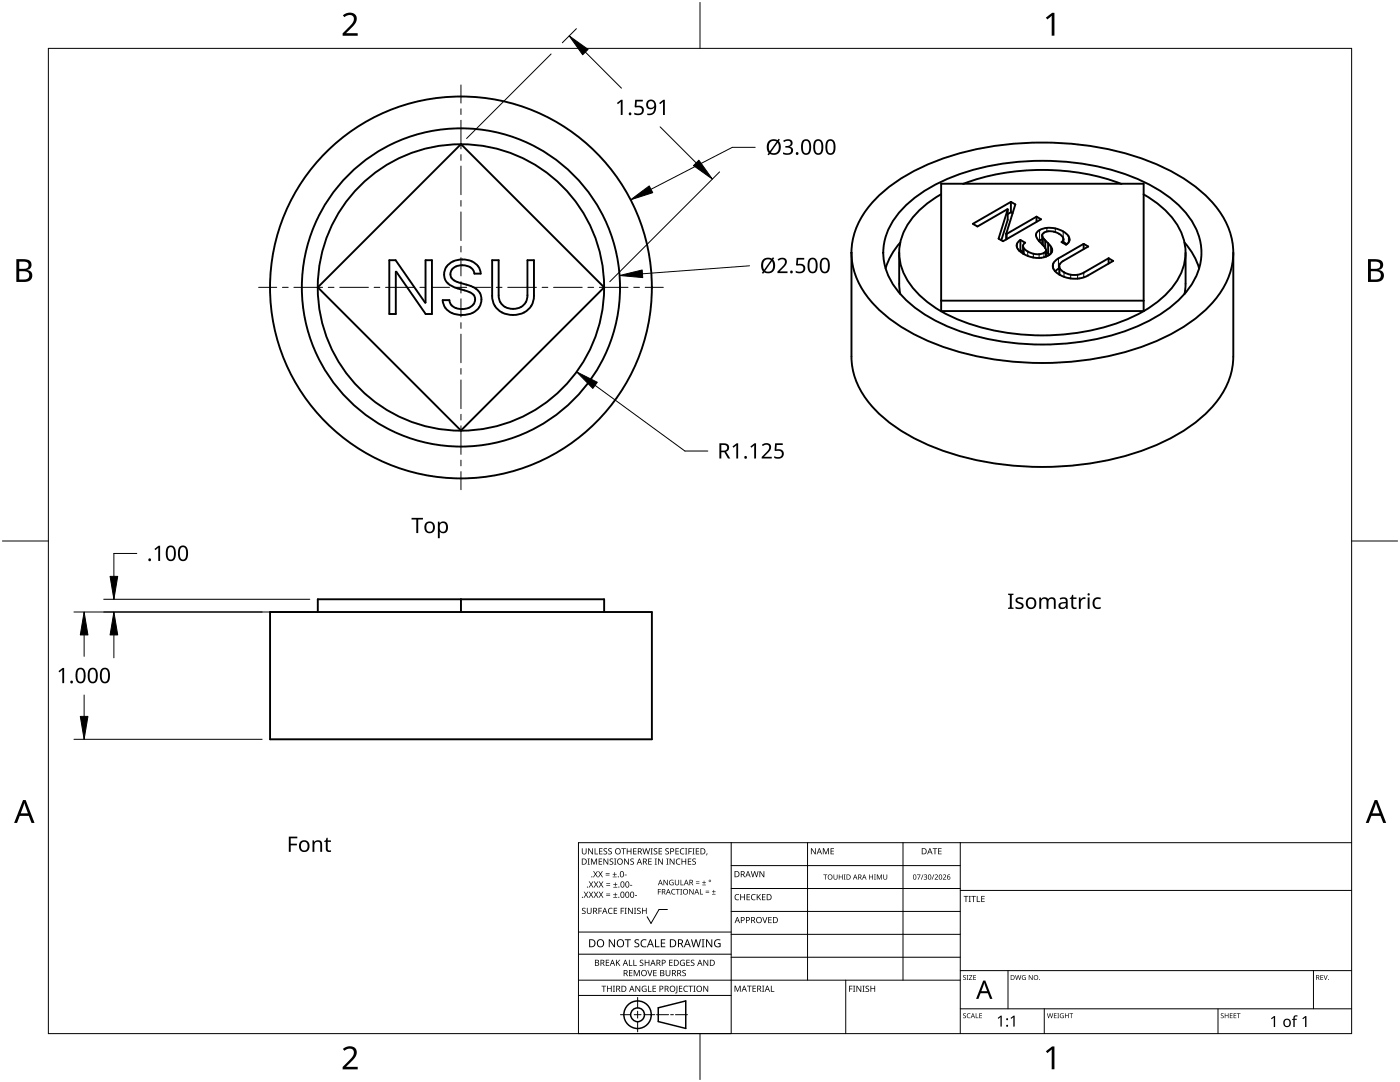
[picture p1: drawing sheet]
<svg xmlns="http://www.w3.org/2000/svg" width="279mm" height="216mm" viewBox="0 0 279 216" stroke-linecap="round" stroke-linejoin="round" font-family="sans-serif">
<g fill="none" stroke="#000" stroke-width=".38">
<path d="M92 28.8l28.6 28.5-28.6 28.6-28.6-28.6zM174.7 39.8a39.1 39.1 0 0 1 19.8-9.9 62.3 62.3 0 0 1 36.5 2.9 28.6 28.6 0 0 1 12.6 9.8 13.8 13.8 0 0 1-1 17.1 32.2 32.2 0 0 1-13.8 9.2 61.7 61.7 0 0 1-43.7-.9 28.7 28.7 0 0 1-12.7-9.8 13.8 13.8 0 0 1 1.1-17.1zM187.8 38.8a15.6 15.6 0 0 0-8.1 9.4 11.1 11.1 0 0 0 3.6 10.5 30.1 30.1 0 0 0 15.3 7.3 45.6 45.6 0 0 0 28.4-3.3 17.5 17.5 0 0 0 9.1-9.1 10.7 10.7 0 0 0-3.3-11.4 21.5 21.5 0 0 0-4.6-3.4M187.8 36.7h40.4v25.4h-40.4zM192.2 36.7a46.1 46.1 0 0 1 31.6 0M77.7 51.9h1.2l5.9 8.5h.1v-8.5h1.3v10.8h-1.3l-5.8-8.5h-.1v8.5h-1.3zM89.4 52.9a4.2 4.2 0 0 1 6.2 .6l.3 1.1h-1.2a2.46 2.46 0 0 0-3.4-1.5 1.63 1.63 0 0 0-1.4 1.6 1.63 1.63 0 0 0 1.4 1.6l2 .6a2.97 2.97 0 0 1 2.5 4.1 4.4 4.4 0 0 1-5.6 1.5 2.96 2.96 0 0 1-1.9-2.6h1.4a2.45 2.45 0 0 0 3.2 1.7 1.78 1.78 0 0 0 1.7-1 1.78 1.78 0 0 0-.3-2l-.8-.4-2.1-.6a2.98 2.98 0 0 1-2.7-3.3l.2-.8zM98.2 51.9h1.3v7a2.92 2.92 0 0 0 2.4 2.7 2.92 2.92 0 0 0 3.2-1.6l.2-1.1v-7h1.3v7.1a3.9 3.9 0 0 1-4.7 3.8 3.7 3.7 0 0 1-3.7-3.8zM169.9 50.4v20.8a16.2 16.2 0 0 0 6.2 11.9 43.1 43.1 0 0 0 20.9 9.1 60.2 60.2 0 0 0 36-4.4 25.5 25.5 0 0 0 11.5-10.3 13.6 13.6 0 0 0 1.6-6.3v-20.8M179.5 50.4v6.2l.2 2.1M179.7 48.4a13.9 13.9 0 0 0-3 5.2M181 40.8a36.2 36.2 0 0 1 19.4-8.2 50.1 50.1 0 0 1 28.3 3.9 20.4 20.4 0 0 1 10.2 9.5 11.6 11.6 0 0 1-2.7 12.8 29.8 29.8 0 0 1-13.6 7.9 51.8 51.8 0 0 1-33.3-1.5 23.3 23.3 0 0 1-11.4-9 11.6 11.6 0 0 1 1.9-14.2z"/>
<path d="M187.8 60h40.4M200.8 46.6v1.2M200.8 46.6l.1 .1M200.9 46.7v1M201.1 41.8l-1.8 5.8 .9 .5 7.6-4.3-.9-.6M201.1 41.8v2.1l-1.3 4M201.7 42.4l.4 .2M201.7 40.3v2.1M201.7 40.3l.9 .5-1.8 5.8M201.7 42.4l-.6 .3M201.7 40.3l-7.5 4.4 .9 .5 6-3.4M203.5 50.1l.7 .5"/>
<path d="M203.6 47.9l1 .5-.4 .7M203.6 47.9a1.26 1.26 0 0 0-.1 2.2M203.6 50l-.1 .1M203.6 47.9v2.1M203.6 50l.6 .3M204.2 50.6a5.5 5.5 0 0 0 4.6 .6M204.2 49.1a2.99 2.99 0 0 0 2.9 1.6 1.44 1.44 0 0 0 1.7-.8M204.2 49.1v1.5M206.9 43.2l-6 3.5M206.9 43.2v1.1M207.3 48.1l1.3 1.4M208 47.7l-.7 .4"/>
<path d="M208 47a1.81 1.81 0 0 1 2.5-.7 2.25 2.25 0 0 1 1.7 1.4M208 47l.2 .5 .4 .5M208 47v1.8M208.6 48v1.5M208.6 48l.6 .5M208.6 49.5l.2 .4M208.8 49.9v1.3M208.8 50.2l.4 .4M209.2 50.6l.2 .3M209.2 48.5a1.49 1.49 0 0 1 .6 2l-.4 .4M209.2 48.5v2.1M209.4 50.9l-.6 .3"/>
<path d="M211.4 53.1v1.7M211.4 53.5l-.8 .6M212.2 47.7v.8M212.2 47.7l-.3 .6 .9 .5a1.22 1.22 0 0 0 0-2.2 5 5 0 0 0-5.6-.5 1.19 1.19 0 0 0 .1 2M212.2 48.3l.7 .4M216.3 48.7l-5.1 2.9a1.62 1.62 0 0 0-1.1 1.5 1.62 1.62 0 0 0 1 1.5l.3 .2M216.3 48.7l.9 .5-5.2 3-.4 .4-.2 .5M216.3 48.7v1M221.2 51.5l-4.9 2.9a3.9 3.9 0 0 1-4.8-.8l-.1-.5M221.2 51.5l1 .6-5.1 2.9a5.9 5.9 0 0 1-5.7-.2M221.2 51.5v1.1M236.4 48.4a13.5 13.5 0 0 1 2.9 5.2"/>
<path d="M236.6 50.4v6.6l-.2 1.7M92 119.6v2.5M53.9 122.1h76.2v25.4h-76.2zM63.4 122.1v-2.5h57.2v2.5"/>
<circle cx="92" cy="57.3" r="38.1"/>
<circle cx="92" cy="57.3" r="31.8"/>
<circle cx="92" cy="57.4" r="28.6"/>
</g>
<g fill="none" stroke="#000" stroke-width=".2">
<path d="M202.9 48.7v.5M204.4 49.6v1.1M205.1 50.2v.9M206.2 50.6v.8M207.4 50.7v.8M207.5 45.9v2.1M208 47.2v1.6M208.3 47.6v1.5M208.3 50.5v.8M208.7 50v1.2M208.9 45.5v.7M209.6 49v1.7"/>
<path d="M209.9 49.7v.5M210.2 52.6v1M210.6 45.6v.7M211.2 51.6v2M211.5 53.6v1.2M212.2 46.2v1.3M212.3 54.3v.9M213.2 47.1v1.3M213.7 54.8v.8M215.1 54.8v.8M216.3 54.4v.9"/>
</g>
<path d="M9.7 9.7h260v196.5h-260z" fill="none" stroke="#000" stroke-width=".2"/>
<path d="M139.7 .5v9.2M.5 108h9.2M269.7 108h9.2M139.7 206.2v9.2" fill="none" stroke="#000" stroke-width=".2"/>
<g fill="#000">
<path d="M68.4 3.1a1.64 1.64 0 0 1 2.8 .4 2.52 2.52 0 0 1-1.2 2.2l-.9 .9h2.3v.5h-3v-.4l1.2-1.2a1.95 1.95 0 0 0 .9-2.2 1.23 1.23 0 0 0-1.8 .1zM208.7 3.5l1.3-.9h.4v4.5h-.5v-4l-.9 .8zM68.4 209.3a1.64 1.64 0 0 1 2.8 .4 2.52 2.52 0 0 1-1.2 2.2l-.9 1h2.3v.5h-3v-.5l1.2-1.2a1.95 1.95 0 0 0 .9-2.1 1.23 1.23 0 0 0-1.8 .1zM208.7 209.8l1.3-1h.4v4.6h-.5v-4l-.9 .7z"/>
<path d="M3.3 51.7h1.3a1.28 1.28 0 0 1 1.7 1.3 1.04 1.04 0 0 1-.9 .9 1.23 1.23 0 0 1 1 1.5 1.23 1.23 0 0 1-1.5 .9h-1.6zM3.8 54.1v1.7h1a.86 .86 0 0 0 1-.9 .86 .86 0 0 0-1.1-.8zM3.8 52.2v1.4h.9a.78 .78 0 0 0 1-.7 .78 .78 0 0 0-1.1-.7z"/>
<path d="M273 51.7h1.3a1.28 1.28 0 0 1 1.7 1.3 1.04 1.04 0 0 1-.8 .9 1.23 1.23 0 0 1 1 1.5 1.23 1.23 0 0 1-1.6 .9h-1.6zM273.6 54.1v1.7h.9a.86 .86 0 0 0 1.1-.9 .86 .86 0 0 0-1.1-.8zM273.6 52.2v1.4h.8a.78 .78 0 0 0 1-.7 .78 .78 0 0 0-1.1-.7z"/>
<path d="M4.6 159.6h.5l1.8 4.6h-.6l-.6-1.4h-1.8l-.5 1.4h-.6zM4.8 160.2l-.7 2.1h1.5z"/>
<path d="M274.3 159.6h.6l1.7 4.6h-.6l-.5-1.4h-1.8l-.6 1.4h-.5zM274.6 160.2l-.7 2.1h1.4z"/>
</g>
<g fill="none" stroke="#000" stroke-width=".2">
<path d="M145.9 168.1v38.1h-30.5v-38.1h154.3M145.9 172.7h45.7M145.9 177.3h45.7M161.2 168.1v27.5M180.2 168.1v27.5M191.6 168.1v38.1M191.6 177.7h78.1M115.4 198.6h30.5M115.4 195.6h76.2M115.4 190.4h30.5M115.4 186h30.5M127.3 199v2.1"/>
<path d="M133.2 181.5h-1.7l-1.6 2.8-.7-1.4M145.9 181.9h45.7M145.9 186.4h45.7M145.9 191h45.7M168.8 195.6v10.6M191.6 193.7h78.1M201.2 193.7v7.6M262.1 193.7v7.6M123.8 202.5h2.1M126.6 202.5h1.3M127.3 201.8v1.4M127.3 203.8v2.1"/>
<path d="M128.6 202.5h2.1M131 202.5h2.4M133.8 202.5h.6M134.8 202.5h2.4M191.6 201.3h78.1M208.4 201.3v4.9M243.1 201.3v4.9"/>
</g>
<g fill="#000">
<path d="M116.1 169.3h.2v.8a.32 .32 0 0 0 .3 .3 .32 .32 0 0 0 .3-.3v-.8h.2v.8a.47 .47 0 0 1-.5 .4 .47 .47 0 0 1-.5-.5zM116.5 177.9h.2l.3 .5 .3-.5h.1l-.4 .6 .4 .6h-.1l-.3-.5-.4 .5h-.1l.4-.6zM117.3 171.3h.4l-.1 .1v1l.1 .1h-.4l.1-.1v-1zM117.4 169.3h.2l.6 1v-1h.1v1.2h-.1l-.7-1v1h-.1zM117.5 177.9h.2l.3 .5 .3-.5h.1l-.4 .6 .4 .6h-.1l-.4-.5-.3 .5h-.1l.4-.6zM117.5 175.9h.2l.3 .5 .3-.5h.1l-.4 .6 .5 .6h-.2l-.3-.5-.4 .5h-.1l.4-.6zM117.9 171.3h.3l.3 1 .4-1h.3v1.2h-.2v-1l-.4 1h-.1l-.4-1v1h-.2zM118.7 169.3h.1v1h.6v.2h-.7zM118.4 173.8h.1l.3 .5 .3-.5h.2l-.4 .6 .4 .7h-.1l-.4-.6-.3 .6h-.1l.4-.7zM118.5 177.9h.2l.2 .5 .3-.5h.2l-.4 .6 .4 .6h-.1l-.4-.5-.3 .5h-.1l.4-.6zM118.5 175.9h.2l.3 .5 .3-.5h.1l-.4 .6 .4 .6h-.1l-.3-.5-.4 .5h-.1l.4-.6zM119.5 171.3h.7v.1h-.6v.4h.5v.2h-.5v.4h.6v.1h-.7z"/>
<path d="M119.6 169.3h.6v.1h-.5v.4h.5v.1h-.5v.4h.5v.2h-.6zM119.4 173.8h.1l.3 .5 .3-.5h.2l-.4 .6 .4 .7h-.1l-.4-.6-.3 .6h-.2l.5-.7zM119.5 177.9h.1l.3 .5 .3-.5h.2l-.4 .6 .4 .6h-.1l-.4-.5-.3 .5h-.1l.4-.6zM119.5 175.9h.2l.3 .5 .3-.5h.1l-.4 .6 .4 .6h-.1l-.4-.5-.3 .5h-.1l.4-.6zM120.9 174.6h.8v.1h-.8zM120.9 174.2h.8v.1h-.8zM121 178.7h.8v.1h-.8zM121 178.3h.8v.1h-.8zM121 176.6h.8v.1h-.8zM121 176.3h.8v.1h-.8zM120.5 169.4l.4-.1h.3l-.1 .1a.25 .25 0 0 0-.4-.1 .25 .25 0 0 0 0 .4l.4 .3 .1 .2-.3 .3-.5-.1v-.1h.2a.27 .27 0 0 0 .4-.1 .27 .27 0 0 0-.3-.3l-.2-.2zM120.4 171.3h.2l.7 1-.1-1h.2v1.2h-.2l-.6-1v1h-.2z"/>
<path d="M121.4 169.4l.5-.1h.2v.1a.25 .25 0 0 0-.4-.1 .25 .25 0 0 0 0 .4l.4 .3v.2l-.2 .3-.5-.1v-.1h.1a.27 .27 0 0 0 .5-.1 .27 .27 0 0 0-.4-.3l-.2-.2zM122.3 174.9h.8v.2h-.8zM122.4 179h.8v.1h-.8zM122.4 177h.8v.1h-.8zM121.7 171.4l.4-.1 .3 .1-.1 .1a.25 .25 0 0 0-.4-.1 .25 .25 0 0 0 0 .4 .42 .42 0 0 1 .5 .5 .42 .42 0 0 1-.7 .2l-.1-.2 .2 .1a.27 .27 0 0 0 .5-.2 .27 .27 0 0 0-.4-.3l-.2-.2zM122.6 174h.1v.4h.4v.1h-.4v.4h-.1v-.4h-.3v-.1h.3zM122.7 178.1h.1v.4h.4v.1h-.4v.3h-.1v-.3h-.3v-.1h.3zM122.7 176.1h.2v.3h.3v.2h-.3v.3h-.2v-.3h-.3v-.2h.3zM122.6 171.3h.4l-.1 .1v1l.1 .1h-.4l.1-.1v-1zM124 169.3h.9v.1h-.4v1.1h-.1v-1.1h-.4zM124.7 174.5h.4v.2h-.4zM124.6 171.3h.1l.7 1v-1h.1v1.2h-.2l-.6-1v1h-.1z"/>
<path d="M125.7 176.6h.5v.1h-.5zM125.1 169.3h.1v.5h.7v-.5h.1v1.2h-.1v-.6h-.7v.6h-.1zM125.8 171.4l.5-.1 .2 .1v.1a.25 .25 0 0 0-.4-.1 .25 .25 0 0 0 0 .4 .42 .42 0 0 1 .4 .5 .42 .42 0 0 1-.7 .2v-.2l.1 .1a.27 .27 0 0 0 .5-.2 .27 .27 0 0 0-.4-.3l-.2-.2zM126.7 178.6h.4v.2h-.4zM126.4 169.3h.6v.1h-.5v.4h.5v.1h-.5v.4h.5v.2h-.6zM128.2 169.3h.2l.2 1 .3-1h.2l.2 1 .3-1h.1l-.3 1.2h-.1l-.3-1.1-.3 1.1h-.2zM129.4 171.3h.7v.1h-.6v.4h.5v.2h-.5v.4h.6v.1h-.7zM129.8 169.3h.5l-.2 .1v1l.2 .1h-.5l.2-.1v-1zM130.7 171.3h.4l-.1 .1v1l.1 .1h-.4l.1-.1v-1zM130.5 169.4l.4-.1h.3l-.1 .1a.25 .25 0 0 0-.4-.1 .25 .25 0 0 0 0 .4l.4 .3 .1 .2-.2 .3-.6-.1v-.1h.2a.27 .27 0 0 0 .4-.1 .27 .27 0 0 0-.3-.3l-.2-.2zM131.3 177.4h.6v.1h-.5v.4h.5v.1h-.5v.5h-.1zM131.4 169.3h.7v.1h-.5v.4h.5v.1h-.5v.4h.5v.2h-.7z"/>
<path d="M131.3 171.3h.2l.7 1v-1h.1v1.2h-.2l-.6-1v1h-.2zM132.4 175.6h.2l.6 .9v-.9h.1v1h-.2l-.6-.9v.9h-.1zM133 171.3h.4l-.1 .1v1l.1 .1h-.4l.1-.1v-1zM132.8 169.4l.4-.1h.3l-.1 .1a.25 .25 0 0 0-.3-.1 .25 .25 0 0 0 0 .4l.4 .3v.2l-.2 .3-.5-.1v-.1h.1a.27 .27 0 0 0 .5-.1 .27 .27 0 0 0-.4-.3l-.2-.2zM133.7 175.7l.5-.2 .2 .1v.1a.45 .45 0 0 0-.7 .4 .45 .45 0 0 0 .6 .4v-.3h-.2v-.1h.3v.5a.6 .6 0 0 1-.8-.1 .6 .6 0 0 1 .1-.8zM134.1 177.5l.4-.1h.3l-.1 .2a.44 .44 0 0 0-.6 .4 .44 .44 0 0 0 .6 .3 .52 .52 0 0 1-.7 0 .52 .52 0 0 1 .1-.8zM133.6 171.3h.2l.7 1v-1h.1v1.2h-.2l-.6-1v1h-.2zM134.9 177.4h.8v.1h-.4v1h-.1v-1h-.3zM135 171.5l.5-.2 .3 .1-.1 .1a.49 .49 0 0 0-.7 .4 .49 .49 0 0 0 .7 .5 .52 .52 0 0 1-.6 0 .52 .52 0 0 1-.2-.6zM134.8 169.3h.7v.1h-.6v.4h.5v.1h-.5v.4h.6v.2h-.7zM134.7 175.6h.1v.7a.28 .28 0 0 0 .3 .2 .28 .28 0 0 0 .3-.2v-.7h.1v.7a.42 .42 0 0 1-.4 .4 .42 .42 0 0 1-.4-.4zM135.8 175.6h.2v.9h.4v.1h-.6z"/>
<path d="M135.8 177.4h.3l-.1 .1v.9l.1 .1h-.3l.1-.1v-.9zM135.8 169.4l.4-.1h.4l-.1 .1h-.2a.49 .49 0 0 0-.4 .6 .49 .49 0 0 0 .7 .3 .52 .52 0 0 1-.7 .1 .52 .52 0 0 1-.2-.6zM136 171.3h.2v.5h.6v-.5h.1v1.2h-.1v-.5h-.6v.5h-.2zM136.7 169.3h.5l-.2 .1v1l.2 .1h-.5l.2-.1v-1zM137.4 169.3h.7v.1h-.6v.4h.5v.2h-.5v.5h-.1zM137.3 171.3h.7v.1h-.6v.4h.5v.2h-.5v.4h.6v.1h-.7zM137.6 177.4h.1l.6 .9v-.9h.1v1.1h-.1l-.6-.9v.9h-.1zM138.2 169.3h.4l-.1 .1v1l.1 .1h-.4l.1-.1v-1zM138.9 176.2h.7v.1h-.7zM138.9 175.9h.7v.1h-.7zM138.2 171.4l.4-.1 .3 .1-.1 .1a.25 .25 0 0 0-.4-.1 .25 .25 0 0 0 0 .4 .42 .42 0 0 1 .5 .5 .42 .42 0 0 1-.7 .2l-.1-.2 .2 .1a.27 .27 0 0 0 .5-.2 .27 .27 0 0 0-.4-.3l-.2-.2zM138.9 169.3h.6v.1h-.5v.4h.5v.1h-.5v.4h.5v.2h-.6z"/>
<path d="M139.7 177.4h.1v1h.5v.1h-.6zM140.1 176.5h.8v.1h-.8zM140.5 175.7h.1v.3h.3v.2h-.3v.3h-.1v-.3h-.4v-.2h.4zM140.8 178h.7v.2h-.7zM140.8 177.7h.7v.1h-.7zM141 170.3h.2l-.3 .4zM142.1 178.4h.7v.1h-.7zM142.4 177.6h.1v.3h.3v.1h-.3v.3h-.1v-.3h-.3v-.1h.3zM146.8 178.6l.4-.2 .3 .1v.1a.49 .49 0 0 0-.7 .4 .49 .49 0 0 0 .7 .5 .52 .52 0 0 1-.7 0 .52 .52 0 0 1-.2-.6zM147.7 178.4h.2v.5h.6v-.5h.2v1.2h-.2v-.5h-.6v.5h-.2zM149 178.4h.7v.1h-.5v.4h.4v.2h-.4v.4h.5v.1h-.7zM150 178.6l.5-.2 .3 .1-.1 .1a.49 .49 0 0 0-.7 .4 .49 .49 0 0 0 .8 .5 .52 .52 0 0 1-.7 0 .52 .52 0 0 1-.2-.6z"/>
<path d="M149.8 173.8h.2l.3 1.1 .2-1.1h.2l.3 1.1 .2-1.1h.2l-.3 1.2h-.2l-.3-1-.3 1h-.1zM151 178.4h.2v.6l.5-.6h.2l-.5 .5 .5 .7h-.2l-.4-.6-.1 .6h-.2zM151.6 173.8h.1l.7 1v-1h.1v1.2h-.1l-.7-1v1h-.1zM152.1 178.4h.7v.1h-.6v.4h.5v.2h-.5v.4h.6v.1h-.7zM161.8 169.3h.2l.7 1v-1h.1v1.2h-.2l-.6-1v1h-.2zM164.2 169.3h.2l.4 .9 .4-.9h.2v1.2h-.1v-1.1l-.4 1.1h-.1l-.4-1.1v1.1h-.2zM164.3 174.5h.8v.1h-.3v.9h-.2v-.9h-.3zM165.8 169.3h.6v.1h-.5v.4h.5v.1h-.5v.4h.5v.2h-.6zM166.4 174.5h.1v.7a.26 .26 0 0 0 .2 .2 .26 .26 0 0 0 .3-.2v-.7h.1v.7a.39 .39 0 0 1-.4 .3 .39 .39 0 0 1-.3-.3zM167.4 174.5h.1v.4h.6v-.4h.1v1h-.1v-.5h-.6v.5h-.1zM168.4 174.5h.4l-.2 .1v.8l.2 .1h-.4l.1-.1v-.8zM173.4 174.5h.2v.4h.5v-.4h.1v1h-.1v-.5h-.5v.5h-.2z"/>
<path d="M174.4 174.5h.4l-.1 .1v.8l.1 .1h-.4l.1-.1v-.8zM175 174.5h.2l.3 .8 .3-.8h.2v1h-.1v-.9l-.5 .9-.3-.9v.9h-.1zM176.3 174.5h.1v.7a.26 .26 0 0 0 .3 .2 .26 .26 0 0 0 .2-.2v-.7h.2v.7a.39 .39 0 0 1-.4 .3 .39 .39 0 0 1-.4-.3zM183 174.5h.7l-.4 1h-.2l.5-.9h-.6zM184.2 174.5h.1l-.4 1h-.1zM184.4 174.6h.5l.1 .2-.2 .2a.32 .32 0 0 1 .2 .4 .32 .32 0 0 1-.5 .1l-.1-.1a.26 .26 0 0 0 .4 .1 .26 .26 0 0 0 0-.4l-.3-.2a.23 .23 0 0 0 .3 0 .23 .23 0 0 0-.1-.4 .23 .23 0 0 0-.3 .2zM186.3 174.5h.2l-.4 1h-.2zM186.1 169.3h.9v.1h-.3v1.1h-.2v-1.1h-.4zM186.5 174.6a.37 .37 0 0 1 .6 0 .37 .37 0 0 1-.2 .6l-.2 .2h.5v.1h-.7l.3-.4a.27 .27 0 0 0 .3-.3 .27 .27 0 0 0-.4-.2zM187.2 169.3h.7v.1h-.5v.4h.5v.1h-.5v.4h.5v.2h-.7zM188.2 174.6a.37 .37 0 0 1 .6 0 .37 .37 0 0 1-.3 .6l-.2 .2h.5v.1h-.6l.2-.4a.27 .27 0 0 0 .3-.3 .27 .27 0 0 0-.4-.2zM192.3 178.8h.9v.1h-.3v1.1h-.2v-1.1h-.4z"/>
<path d="M193.3 178.8h.5l-.2 .1v1l.2 .1h-.5l.2-.1v-1zM193.8 178.8h1v.1h-.4v1.1h-.2v-1.1h-.4zM194.9 178.8h.2v1.1h.5v.1h-.7zM195.8 178.8h.7v.1h-.5v.4h.5v.1h-.5v.5h.5v.1h-.7zM116.2 181.3l.4-.2 .3 .1-.1 .1a.25 .25 0 0 0-.4-.1 .25 .25 0 0 0 0 .4l.4 .2 .1 .3-.3 .3-.5-.1v-.1h.2a.27 .27 0 0 0 .4-.1 .27 .27 0 0 0-.3-.3l-.2-.2zM117.1 181.1h.2v.8a.32 .32 0 0 0 .3 .3 .32 .32 0 0 0 .3-.3v-.8h.2v.8a.47 .47 0 0 1-.5 .5 .47 .47 0 0 1-.5-.5zM119.4 181.1h.7v.2h-.5v.4h.5v.1h-.5v.6h-.2zM120 196.7h1v.1h-.4v1.1h-.2v-1.1h-.4zM120.9 191.5h.7v.1h-.5v.4h.4v.2h-.4v.4h.5v.1h-.7zM121.5 181.3l.4-.2 .4 .1-.1 .1a.49 .49 0 0 0-.7 .5 .49 .49 0 0 0 .7 .4 .52 .52 0 0 1-.6 .1 .52 .52 0 0 1-.3-.6zM121.1 196.7h.2v.5h.6v-.5h.2v1.2h-.2v-.6h-.6v.6h-.2zM121.5 187.4h.2l.9 1.3v-1.3h.1v1.6h-.2l-.8-1.3v1.3h-.2z"/>
<path d="M122.3 196.7h.4l-.1 .1v1l.1 .1h-.4l.2-.1v-1zM122.5 181.1h.7v.2h-.6v.4h.5v.1h-.5v.4h.6v.2h-.7zM122.9 191.5h.2v.6l.5-.6h.2l-.5 .5 .5 .7h-.2l-.4-.6-.1 .6h-.2zM123.9 181.1h.6v.2h-.5v.4h.5v.1h-.5v.6h-.1zM124.7 181.1h.4l-.2 .2v.9l.2 .2h-.4l.1-.2v-.9zM124.7 187.4h1.2v.2h-.5v1.4h-.2v-1.4h-.5zM125.5 191.5h.2v1.1h.5v.1h-.7zM125.5 193.6h.7v.1h-.5v.4h.5v.1h-.5v.4h.5v.2h-.7zM125.3 181.1h.2l.7 1.1-.1-1.1h.2v1.3h-.2l-.6-1v1h-.2zM126.4 191.5h.2v1.1h.5v.1h-.7zM126.5 181.1h.5l-.2 .2v.9l.2 .2h-.5l.2-.2v-.9zM126.5 193.6h.2l.4 1 .4-1h.2v1.2h-.2v-1.1l-.4 1.1h-.1l-.4-1.1v1.1h-.1z"/>
<path d="M126.7 187.6l.3-.2 .6 .1-.2 .1a.33 .33 0 0 0-.6 .2 .33 .33 0 0 0 .4 .4 .47 .47 0 0 1 .4 .6 .47 .47 0 0 1-.7 .2h-.3v-.2h.2a.35 .35 0 0 0 .6-.2 .35 .35 0 0 0-.5-.4l-.3-.2zM126.8 196.7h.2l.6 1v-1h.2v1.2h-.2l-.7-1 .1 1h-.2zM127.2 181.3l.4-.2 .3 .1-.1 .1a.25 .25 0 0 0-.4-.1 .25 .25 0 0 0 0 .4l.4 .2 .1 .3-.3 .3-.5-.1v-.1h.2a.27 .27 0 0 0 .4-.1 .27 .27 0 0 0-.3-.3l-.2-.2zM127.7 191.6l.5-.1 .2 .1v.1a.25 .25 0 0 0-.4-.1 .25 .25 0 0 0 0 .4l.4 .2v.3l-.2 .2h-.5v-.2l.1 .1a.27 .27 0 0 0 .5-.2 .27 .27 0 0 0-.4-.3l-.2-.2zM128 187.6l.6-.2 .4 .1v.2a.64 .64 0 0 0-1 .5 .64 .64 0 0 0 1 .6v.2a.83 .83 0 0 1-1.1-.3 .83 .83 0 0 1 .1-1.1zM128.2 196.8l.6-.1 .2 .1v.1a.5 .5 0 0 0-.8 .4 .5 .5 0 0 0 .7 .5v-.4h-.3v-.1h.4v.6a.66 .66 0 0 1-.8-.2 .66 .66 0 0 1 0-.9zM128.1 181.1h.2v.6h.6v-.6h.2v1.3h-.2v-.6h-.6v.6h-.2zM129.2 193.6h.1l.4 1 .3-1h.2l-.4 1.2h-.2zM129.3 196.7h.2v1.1h.5v.1h-.7zM128.7 191.5h.1v.5h.6v-.5h.2v1.2h-.2v-.5h-.6v.5h-.1zM130.7 187.4h.2v1.4h.7v.2h-.9zM130.2 196.7h.7v.1h-.5v.4h.5v.1h-.5v.5h.5v.1h-.7z"/>
<path d="M130.4 193.6h.6v.1h-.5v.4h.5v.1h-.5v.4h.5v.2h-.6zM131.9 187.4h.9v.2h-.7v.5h.6v.2h-.6v.5h.7v.2h-.9zM132.8 193.6h.2v.7a.32 .32 0 0 0 .3 .4 .32 .32 0 0 0 .3-.4v-.7h.2v.7a.47 .47 0 0 1-.5 .5 .47 .47 0 0 1-.5-.5zM133.5 191.5h.7v.1h-.5v.4h.5v.2h-.5v.4h.5v.1h-.7zM135 196.7h.2v1.3l-.1 .2h-.3l-.1-.1 .3-.2zM135.5 196.7h.7v.1h-.5v.4h.4v.1h-.4v.5h.5v.1h-.7zM135.8 191.7l.5-.2 .4 .1-.1 .1a.5 .5 0 0 0-.8 .4 .5 .5 0 0 0 .7 .5v-.4h-.2v-.1h.4v.6a.66 .66 0 0 1-.9-.1 .66 .66 0 0 1 0-.9zM136.2 193.7l.4-.2 .3 .1-.1 .1a.25 .25 0 0 0-.4-.1 .25 .25 0 0 0 0 .4 .42 .42 0 0 1 .5 .6 .42 .42 0 0 1-.7 .2l-.1-.2h.2a.27 .27 0 0 0 .5-.1 .27 .27 0 0 0-.4-.3l-.2-.2zM136.5 196.8l.5-.1 .3 .1-.1 .1a.49 .49 0 0 0-.7 .4 .49 .49 0 0 0 .8 .4 .52 .52 0 0 1-.7 .1 .52 .52 0 0 1-.2-.6zM137 191.5h.7v.1h-.6v.4h.5v.2h-.5v.4h.6v.1h-.7zM137.4 196.7h.9v.1h-.4v1.1h-.1v-1.1h-.4zM137.9 191.6l.4-.1 .3 .1-.1 .1a.25 .25 0 0 0-.4-.1 .25 .25 0 0 0 0 .4l.4 .2 .1 .3-.2 .2h-.6v-.2l.2 .1a.27 .27 0 0 0 .5-.2 .27 .27 0 0 0-.4-.3l-.2-.2z"/>
<path d="M138.4 196.7h.4l-.1 .1v1l.1 .1h-.4l.1-.1v-1zM137.9 187.4h.2l.3 1.4 .4-1.4h.2l.4 1.4 .3-1.4h.2l-.4 1.6h-.2l-.4-1.3-.4 1.3h-.2zM140 187.4h.6l-.2 .2v1.3l.2 .1h-.6l.2-.1v-1.3zM140.4 196.7h.1l.7 1v-1h.1v1.2h-.1l-.7-1v1h-.1zM140.4 191.5h.2l.6 1v-1h.1v1.2h-.1l-.7-1v1h-.1zM140.9 187.4h.2l.9 1.3v-1.3h.2v1.6h-.3l-.8-1.3v1.3h-.2zM142.7 187.6l.7-.2 .4 .1-.1 .2a.65 .65 0 0 0-1 .5 .65 .65 0 0 0 .9 .6v-.4h-.3v-.2h.5v.7a.86 .86 0 0 1-1.1-.1 .86 .86 0 0 1 0-1.2zM146.6 196.7h.2l.4 1 .4-1h.2v1.2h-.1v-1.1l-.4 1.1h-.2l-.4-1.1v1.1h-.1zM149.1 196.7h.9v.1h-.4v1.1h-.1v-1.1h-.4zM150.2 196.7h.7v.1h-.6v.4h.5v.1h-.5v.5h.6v.1h-.7zM152.1 183h.2l.3 1 .4-1h.2l-.5 1.2h-.1zM152.1 196.7h.4l-.1 .1v1l.1 .1h-.4l.1-.1v-1z"/>
<path d="M153.8 196.7h.2v1.1h.5v.1h-.7zM153.3 183h.7v.1h-.5v.4h.5v.1h-.5v.5h.5v.1h-.7zM169.5 196.7h.6v.1h-.5v.5h.5v.1h-.5v.5h-.1zM170.2 196.7h.5l-.2 .1v1l.2 .1h-.5l.2-.1v-1zM170.9 196.7h.2l.6 1v-1h.2v1.2h-.2l-.6-1v1h-.2zM172.1 196.7h.5l-.2 .1v1l.2 .1h-.5l.2-.1v-1zM172.8 196.8l.4-.1h.2v.2a.25 .25 0 0 0-.4-.1 .25 .25 0 0 0 0 .4l.4 .2 .1 .3-.3 .2h-.5v-.2l.2 .1a.27 .27 0 0 0 .4-.2 .27 .27 0 0 0-.3-.3l-.3-.2zM173.7 196.7h.2v.5h.6v-.5h.2v1.2h-.2v-.6h-.6v.6h-.2zM192.2 194.7l.4-.1h.2l-.1 .1a.24 .24 0 0 0-.3 0 .24 .24 0 0 0-.1 .3 .24 .24 0 0 0 .4 .1l.1 .1-.1 .3h-.4l-.1-.1a.24 .24 0 0 0 .3 .1 .24 .24 0 0 0 .1-.3l-.4-.3zM192.9 194.6h.4l-.1 .1v.7l.1 .1h-.4l.1-.1v-.7zM193.4 194.6h.6l-.5 .8h.6v.1h-.7l.5-.8h-.5zM194.2 194.6h.6v.1h-.4v.3h.4v.1h-.4v.3h.4v.1h-.6z"/>
<path d="M202.6 194.6h.1l.2 .8 .2-.8h.2l.2 .8 .2-.8h.1l-.2 .9h-.2l-.2-.8-.2 .8h-.2zM204.1 194.7l.3-.1h.3l-.1 .1a.4 .4 0 0 0-.6 .4 .4 .4 0 0 0 .6 .3v-.3l-.2-.1h.3v.5a.53 .53 0 0 1-.7-.1 .53 .53 0 0 1 .1-.7zM205.3 194.6h.2l.5 .8v-.8h.1v.9h-.2l-.5-.8v.8h-.1zM263.5 194.6h.6v.1h-.5v.3h.4v.1h-.4v.3h.5v.1h-.6zM264.1 194.6h.2l.2 .8 .3-.8h.2l-.4 .9h-.1zM192.2 202.3l.4-.1h.2l-.1 .1a.24 .24 0 0 0-.3 0 .24 .24 0 0 0-.1 .3 .24 .24 0 0 0 .4 .1l.1 .2-.1 .2-.4 .1-.1-.2a.24 .24 0 0 0 .3 .1 .24 .24 0 0 0 .1-.3l-.4-.2zM193.1 202.3l.6-.1-.3 .1a.4 .4 0 0 0-.3 .5 .4 .4 0 0 0 .5 .2 .46 .46 0 0 1-.6 0 .46 .46 0 0 1 .1-.7zM194.7 202.2h.1v.8h.5v.2h-.6zM195.4 202.2h.6v.1h-.4v.3h.4v.1h-.4v.4h.4v.1h-.6zM199.1 203.1l.6-.4h.2v2.1h-.2v-1.9l-.5 .4zM201.7 203.1l.6-.4h.2v2.1h-.3v-1.9l-.4 .4zM209 202.2h.1l.2 .8 .2-.8h.1l.3 .8 .2-.8h.1l-.3 1h-.1l-.2-.9-.3 .9h-.1z"/>
<path d="M210.3 202.2h.6v.1h-.4v.3h.3v.1h-.3v.4h.4v.1h-.6zM211 202.2h.4l-.2 .1v.8l.2 .1h-.4l.1-.1v-.8zM211.6 202.3l.7-.1-.1 .1a.4 .4 0 0 0-.6 .4 .4 .4 0 0 0 .6 .3v-.2l-.2-.2h.3v.5a.53 .53 0 0 1-.7-.1 .53 .53 0 0 1 0-.7zM212.5 202.2h.2v.4h.5v-.4h.1v1h-.1v-.5h-.5v.5h-.2zM213.4 202.2h.8v.1h-.3v.9h-.2v-.9h-.3zM243.7 202.3l.3-.1h.2v.1a.24 .24 0 0 0-.3 0 .24 .24 0 0 0-.1 .3 .24 .24 0 0 0 .3 .1l.1 .2-.1 .2-.4 .1-.1-.2a.24 .24 0 0 0 .4 .1 .24 .24 0 0 0 0-.3l-.3-.2zM244.4 202.2h.2v.4h.5v-.4h.1v1h-.1v-.5h-.5v.5h-.2zM245.4 202.2h.6v.1h-.4v.3h.4v.1h-.4v.4h.4v.1h-.6zM246.2 202.2h.5v.1h-.4v.3h.4v.1h-.4v.4h.4v.1h-.5zM246.8 202.2h.8v.1h-.3v.9h-.2v-.9h-.3zM253.7 203.2l.6-.5h.2v2.2h-.3v-1.9l-.4 .4zM258.2 202.7l.3-.1h.5l-.1 .3-.4-.1-.1 .2v.3h.4v.2h-.4v1.4h-.3v-1.4h-.3l.3-.2z"/>
<path d="M259.9 203.2l.6-.5h.2v2.2h-.2v-1.9l-.5 .4z"/>
<path d="M116.1 171.3h.4a.61 .61 0 0 1 .6 .6 .61 .61 0 0 1-.6 .6h-.4zM116.3 171.4v1h.1a.48 .48 0 0 0 .5-.5 .48 .48 0 0 0-.4-.5z"/>
<path d="M122.7 169.9a.61 .61 0 0 1 1.2 0 .61 .61 0 0 1-1.2 0zM123 169.5a.47 .47 0 0 0-.1 .7 .47 .47 0 0 0 .8 0v-.1a.45 .45 0 0 0-.1-.6 .45 .45 0 0 0-.6 0z"/>
<path d="M123.1 171.9a.61 .61 0 0 1 1.2 0 .61 .61 0 0 1-1.2 0zM123.5 171.5l-.2 .4a.45 .45 0 0 0 .7 .4 .45 .45 0 0 0 0-.8l-.2-.1z"/>
<path d="M123.9 173.9a.51 .51 0 0 1 .6 .1 .51 .51 0 0 1 0 .7 .44 .44 0 0 1-.6 .3 .44 .44 0 0 1-.2-.6zM123.9 174v.1a.48 .48 0 0 0 .3 .8 .53 .53 0 0 0 .2-.5 .53 .53 0 0 0-.4-.4z"/>
<path d="M124 178a.44 .44 0 0 1 .5 0 .44 .44 0 0 1 .1 .5 .46 .46 0 0 1-.4 .7 .46 .46 0 0 1-.4-.7zM124.1 178.1l-.1 .2a.45 .45 0 0 0 .3 .7 .53 .53 0 0 0 .2-.5 .53 .53 0 0 0-.4-.4z"/>
<path d="M124 176a.44 .44 0 0 1 .5 0 .44 .44 0 0 1 .1 .5 .46 .46 0 0 1-.4 .6 .46 .46 0 0 1-.4-.7zM124.1 176.1l-.1 .4a.31 .31 0 0 0 .2 .5 .31 .31 0 0 0 .3-.5l-.1-.4z"/>
<path d="M124.9 178a.5 .5 0 0 1 .7 .1 .5 .5 0 0 1 0 .6 .44 .44 0 0 1-.6 .4 .44 .44 0 0 1-.2-.6zM125 178.1a.48 .48 0 0 0-.1 .6 .48 .48 0 0 0 .4 .3l.1-.8-.2-.2z"/>
<path d="M124.9 176a.44 .44 0 0 1 .6 0 .44 .44 0 0 1 .1 .5 .46 .46 0 0 1-.5 .6 .46 .46 0 0 1-.3-.7zM125 176.1l-.1 .4a.31 .31 0 0 0 .3 .5 .31 .31 0 0 0 .2-.5v-.4z"/>
<path d="M125.9 178a.5 .5 0 0 1 .6 .1 .5 .5 0 0 1 0 .6 .44 .44 0 0 1-.5 .4 .44 .44 0 0 1-.2-.6zM126 178.1l-.1 .1a.48 .48 0 0 0 .4 .8 .53 .53 0 0 0 .2-.5 .53 .53 0 0 0-.5-.4z"/>
<path d="M127.3 169.3h.3a.35 .35 0 0 1 .5 .2 .35 .35 0 0 1-.3 .4l.4 .6h-.2l-.3-.5h-.3v.5h-.1zM127.4 169.4v.4h.2a.23 .23 0 0 0 .3-.2 .23 .23 0 0 0-.3-.2z"/>
<path d="M127.5 171.3h.2l.4 1.2h-.1l-.2-.4h-.4l-.2 .4h-.1zM127.6 171.5l-.2 .5h.4z"/>
<path d="M128.3 171.3h.3a.35 .35 0 0 1 .5 .2 .35 .35 0 0 1-.3 .5l.4 .5h-.2l-.3-.5h-.2v.5h-.2zM128.5 171.4v.5h.1a.23 .23 0 0 0 .3-.2 .23 .23 0 0 0-.3-.3z"/>
<path d="M131.7 175.5h.1l.5 1.1h-.2l-.1-.3h-.4l-.2 .3h-.1zM131.8 175.7l-.2 .5h.4z"/>
<path d="M132.1 177.4h.3a.31 .31 0 0 1 .4 .2 .31 .31 0 0 1-.2 .4l.3 .5h-.2l-.3-.5h-.2v.5h-.1zM132.2 177.5v.4h.2a.21 .21 0 0 0 .2-.2 .21 .21 0 0 0-.2-.2z"/>
<path d="M133.3 177.4h.1l.5 1.1h-.2l-.1-.4h-.4l-.2 .4h-.1zM133.4 177.5l-.2 .5h.4z"/>
<path d="M133.8 169.3h.6l.1 .2-.1 .4-.5 .1v.5h-.1zM133.9 169.4v.5a.29 .29 0 0 0 .5-.3 .29 .29 0 0 0-.5-.2z"/>
<path d="M136.9 175.5h.1l.4 1.1h-.1l-.1-.3h-.5l-.1 .3h-.1zM137 175.7l-.2 .5h.3z"/>
<path d="M136.2 177.9a.55 .55 0 0 1 1.1 0 .55 .55 0 0 1-1.1 0zM136.4 177.9a.45 .45 0 0 0 .9 0 .45 .45 0 0 0-.9 0z"/>
<path d="M137.6 175.6h.3a.31 .31 0 0 1 .4 .2 .31 .31 0 0 1-.2 .4l.3 .4h-.2l-.2-.4h-.3v.4h-.1zM137.7 175.7v.4h.2a.21 .21 0 0 0 .3-.2 .21 .21 0 0 0-.3-.2z"/>
<path d="M139 177.4h.1l.4 1.1h-.1l-.1-.4h-.5l-.1 .4h-.1zM139.1 177.5l-.2 .5h.3z"/>
<path d="M139.8 169.3h.4a.54 .54 0 0 1 .6 .6 .56 .56 0 0 1-.7 .6h-.3zM140 169.4v.9h.1a.48 .48 0 0 0 .5-.4 .48 .48 0 0 0-.4-.5z"/>
<path d="M141.4 175.8a.25 .25 0 0 1 .5 0 .25 .25 0 0 1-.5 0zM141.5 175.8a.15 .15 0 0 0 .3 0 .15 .15 0 0 0-.3 0z"/>
<path d="M146.6 173.8h.4a.61 .61 0 0 1 .6 .6 .61 .61 0 0 1-.7 .6h-.3zM146.8 174v.9h.1a.43 .43 0 0 0 .5-.5 .41 .41 0 0 0-.4-.4z"/>
<path d="M147.8 173.8h.4a.35 .35 0 0 1 .4 .3 .35 .35 0 0 1-.2 .4l.3 .5h-.2l-.3-.5h-.2v.5h-.2zM148 174v.4h.2a.23 .23 0 0 0 .3-.2 .23 .23 0 0 0-.3-.2z"/>
<path d="M149.2 173.8h.1l.5 1.2h-.1l-.2-.3h-.5l-.1 .3h-.2zM149.3 174l-.2 .5h.4z"/>
<path d="M153 178.4h.4a.55 .55 0 0 1 .6 .6 .56 .56 0 0 1-.6 .6h-.4zM153.2 178.5v1h.1a.48 .48 0 0 0 .5-.5 .48 .48 0 0 0-.4-.5z"/>
<path d="M163.4 169.2h.2l.5 1.3h-.2l-.2-.4h-.4l-.2 .4h-.1zM163.5 169.4l-.2 .6h.4z"/>
<path d="M165.1 175a.51 .51 0 0 1 1 0 .51 .51 0 0 1-1 0zM165.3 175a.4 .4 0 0 0 .8 0 .4 .4 0 0 0-.8 0z"/>
<path d="M168.9 174.5h.4a.51 .51 0 0 1 .5 .5 .51 .51 0 0 1-.6 .5h-.3zM169.1 174.6v.8h.3l.2-.3v-.3z"/>
<path d="M170.6 174.5h.1l.4 1h-.1l-.1-.3h-.4l-.1 .3h-.2zM170.7 174.6l-.2 .5h.3z"/>
<path d="M171.3 174.5h.3a.29 .29 0 0 1 .3 .2 .29 .29 0 0 1-.2 .4l.3 .4h-.1l-.3-.4h-.2v.4h-.1zM171.4 174.6v.4h.2a.2 .2 0 0 0 .2-.2 .2 .2 0 0 0-.3-.2z"/>
<path d="M172.4 174.5h.1l.4 1h-.1l-.1-.3h-.4l-.1 .3h-.2zM172.5 174.6l-.2 .5h.3z"/>
<path d="M182.3 174.6h.4l.2 .5a.38 .38 0 0 1-.5 .4 .38 .38 0 0 1-.2-.6zM182.4 174.6l-.1 .2a.38 .38 0 0 0 .3 .6 .41 .41 0 0 0 .2-.5 .41 .41 0 0 0-.4-.3z"/>
<path d="M184 169.3h.3a.61 .61 0 0 1 .6 .6 .61 .61 0 0 1-.6 .6h-.3zM184.1 169.4v.9h.2a.43 .43 0 0 0 .5-.4 .41 .41 0 0 0-.5-.5z"/>
<path d="M185.3 174.6h.4l.2 .5a.38 .38 0 0 1-.5 .4 .38 .38 0 0 1-.2-.6zM185.4 174.6l-.1 .2a.38 .38 0 0 0 .3 .6 .41 .41 0 0 0 .2-.5 .41 .41 0 0 0-.4-.3z"/>
<path d="M185.5 169.2h.1l.5 1.3h-.1l-.2-.4h-.5l-.1 .4h-.2zM185.6 169.4l-.2 .6h.4z"/>
<path d="M187.5 174.6l.1-.1a.51 .51 0 0 1 .4 .5 .51 .51 0 0 1-.5 .5l-.1-.4zM187.6 174.6l-.1 .2a.38 .38 0 0 0 .3 .6 .41 .41 0 0 0 .1-.5 .41 .41 0 0 0-.3-.3z"/>
<path d="M189.1 174.6l.5-.1-.4 .2-.1 .3a.33 .33 0 0 1 .5 .1 .33 .33 0 0 1-.2 .5 .33 .33 0 0 1-.4-.4zM189.1 175.2a.25 .25 0 0 0 .5 0 .25 .25 0 0 0-.5 0z"/>
<path d="M118.4 181.1h.3a.35 .35 0 0 1 .4 .3 .35 .35 0 0 1-.2 .4l.3 .6h-.1l-.3-.5h-.3v.5h-.1zM118.5 181.3v.4h.2a.23 .23 0 0 0 .3-.2 .23 .23 0 0 0-.3-.2z"/>
<path d="M118.7 191.5h.4a.31 .31 0 0 1 .4 .2 .31 .31 0 0 1-.2 .4 .33 .33 0 0 1 .3 .4 .33 .33 0 0 1-.4 .2h-.5zM118.9 192.2v.4h.2a.23 .23 0 0 0 .3-.2 .23 .23 0 0 0-.3-.2zM118.9 191.6v.4h.2a.21 .21 0 0 0 .3-.2 .21 .21 0 0 0-.3-.2z"/>
<path d="M117.6 187.4h.5a.71 .71 0 0 1 .7 .8 .73 .73 0 0 1-.8 .8h-.4zM117.8 187.6v1.2h.2a.56 .56 0 0 0 .6-.6 .54 .54 0 0 0-.6-.6z"/>
<path d="M119.8 191.5h.4a.35 .35 0 0 1 .4 .3 .35 .35 0 0 1-.2 .4l.3 .5h-.2l-.3-.5h-.2v.5h-.2zM120 191.6v.5h.2a.23 .23 0 0 0 .3-.2 .23 .23 0 0 0-.3-.3z"/>
<path d="M119.3 187.6a.74 .74 0 0 1 .9-.1 .74 .74 0 0 1 .4 .7 .77 .77 0 0 1-1.1 .8 .77 .77 0 0 1-.3-1.3zM119.5 187.7l-.2 .5a.56 .56 0 0 0 .7 .6 .56 .56 0 0 0 .3-.9 .51 .51 0 0 0-.8-.2z"/>
<path d="M120.6 181.1h.2l.4 1.3h-.1l-.2-.4h-.4l-.2 .4h-.1zM120.7 181.3l-.2 .6h.4z"/>
<path d="M122.2 191.5h.1l.5 1.2h-.2l-.1-.3h-.5l-.2 .3h-.1zM122.2 191.7l-.2 .5h.4z"/>
<path d="M123 196.7h.3a.35 .35 0 0 1 .4 .2 .35 .35 0 0 1-.2 .5l.3 .5h-.1l-.3-.5h-.3v.5h-.1zM123.1 196.8v.5h.2a.23 .23 0 0 0 .3-.3 .23 .23 0 0 0-.3-.2z"/>
<path d="M123.3 187.6a.74 .74 0 0 1 .8-.1 .74 .74 0 0 1 .5 .7 .77 .77 0 0 1-1.1 .8 .77 .77 0 0 1-.3-1.3zM123.5 187.7l-.2 .5a.56 .56 0 0 0 .7 .6 .56 .56 0 0 0 .3-.9 .51 .51 0 0 0-.8-.2z"/>
<path d="M124.5 193.6h.3a.35 .35 0 0 1 .4 .2 .35 .35 0 0 1-.2 .4l.3 .6h-.1l-.3-.5h-.3v.5h-.1zM124.6 193.7v.4h.2a.23 .23 0 0 0 .3-.2 .23 .23 0 0 0-.3-.2z"/>
<path d="M124 196.7h.4a.54 .54 0 0 1 .6 .6 .56 .56 0 0 1-.6 .6h-.4zM124.2 196.8v1h.2a.48 .48 0 0 0 .5-.5 .48 .48 0 0 0-.5-.5z"/>
<path d="M124.7 191.5h.2l.4 1.2h-.1l-.2-.3h-.4l-.2 .3h-.1zM124.8 191.7l-.2 .5h.4z"/>
<path d="M126 196.7h.2l.4 1.2h-.1l-.2-.4h-.4l-.2 .4h-.1zM126.1 196.8l-.2 .6h.4z"/>
<path d="M127.9 194.2a.61 .61 0 0 1 1.2 0 .61 .61 0 0 1-1.2 0zM128.2 193.8l-.1 .4a.45 .45 0 0 0 .7 .4 .45 .45 0 0 0 0-.8l-.2-.1z"/>
<path d="M129.7 187.4h.2l.6 1.6h-.2l-.2-.5h-.6l-.2 .5h-.2zM129.8 187.6l-.2 .7h.5z"/>
<path d="M130.2 191.5h.2l.5 1.2h-.2l-.2-.3h-.4l-.2 .3h-.1zM130.3 191.7l-.2 .5h.4z"/>
<path d="M131 191.5h.4a.35 .35 0 0 1 .4 .3 .35 .35 0 0 1-.2 .4l.3 .5h-.2l-.3-.5h-.2v.5h-.2zM131.2 191.6v.5h.2a.23 .23 0 0 0 .2-.2 .23 .23 0 0 0-.3-.3z"/>
<path d="M131.8 193.6h.3a.31 .31 0 0 1 .4 .1 .31 .31 0 0 1-.2 .4 .33 .33 0 0 1 .3 .4 .33 .33 0 0 1-.4 .3h-.4zM131.9 194.2v.4h.3a.23 .23 0 0 0 .2-.2 .23 .23 0 0 0-.3-.2zM131.9 193.7v.4h.2a.21 .21 0 0 0 .3-.2 .21 .21 0 0 0-.3-.2z"/>
<path d="M131.6 196.7h.5l.3 .3-.1 .3-.5 .1v.5h-.2zM131.8 196.8v.5a.29 .29 0 0 0 .4-.2 .29 .29 0 0 0-.4-.3z"/>
<path d="M132.6 196.7h.4a.35 .35 0 0 1 .4 .2 .35 .35 0 0 1-.2 .5l.3 .5h-.2l-.3-.5h-.2v.5h-.2zM132.8 196.8v.5h.2a.23 .23 0 0 0 .3-.3 .23 .23 0 0 0-.3-.2z"/>
<path d="M132.1 191.5h.5l.2 .3-.1 .4-.5 .1v.4h-.1zM132.2 191.6v.5a.29 .29 0 0 0 .5-.2 .29 .29 0 0 0-.5-.3z"/>
<path d="M134.1 193.6h.3a.35 .35 0 0 1 .5 .2 .35 .35 0 0 1-.3 .4l.4 .6h-.2l-.3-.5h-.2v.5h-.2zM134.3 193.7v.4h.1a.23 .23 0 0 0 .3-.2 .23 .23 0 0 0-.3-.2z"/>
<path d="M133.5 197.3a.65 .65 0 0 1 1.3 0 .65 .65 0 0 1-1.3 0zM133.9 196.9a.47 .47 0 0 0-.1 .7 .47 .47 0 0 0 .7 0l.1-.1a.45 .45 0 0 0-.1-.6 .45 .45 0 0 0-.6 0z"/>
<path d="M133.7 187.4h.5a.71 .71 0 0 1 .8 .8 .73 .73 0 0 1-.9 .8h-.4zM133.9 187.6v1.2h.2a.56 .56 0 0 0 .6-.6 .54 .54 0 0 0-.6-.6z"/>
<path d="M135.2 193.6h.3a.35 .35 0 0 1 .4 .2 .35 .35 0 0 1-.2 .4l.3 .6h-.1l-.3-.5h-.3v.5h-.1zM135.3 193.7v.4h.2a.23 .23 0 0 0 .3-.2 .23 .23 0 0 0-.3-.2z"/>
<path d="M134.5 191.5h.4a.54 .54 0 0 1 .6 .6 .56 .56 0 0 1-.7 .6h-.3zM134.6 191.6v1h.2a.48 .48 0 0 0 .5-.5 .48 .48 0 0 0-.5-.5z"/>
<path d="M135.3 187.4h.4a.45 .45 0 0 1 .6 .3 .45 .45 0 0 1-.3 .6l.4 .7h-.2l-.4-.6h-.3v.6h-.2zM135.5 187.6v.6h.2a.3 .3 0 0 0 .4-.3 .3 .3 0 0 0-.4-.3z"/>
<path d="M137.1 187.4h.2l.6 1.6h-.2l-.2-.5h-.6l-.2 .5h-.2zM137.2 187.6l-.3 .7h.5z"/>
<path d="M139.6 191.5h.1l.5 1.2h-.1l-.2-.3h-.5l-.1 .3h-.2zM139.7 191.7l-.2 .5h.4z"/>
<path d="M138.9 197.3a.61 .61 0 0 1 1.2 0 .61 .61 0 0 1-1.2 0zM139.3 196.9a.47 .47 0 0 0-.1 .7 .47 .47 0 0 0 .7 0v-.1a.45 .45 0 0 0-.1-.6 .45 .45 0 0 0-.5 0z"/>
<path d="M141.7 191.5h.3a.54 .54 0 0 1 .6 .6 .56 .56 0 0 1-.6 .6h-.3zM141.8 191.6v1h.2a.48 .48 0 0 0 .5-.5 .48 .48 0 0 0-.5-.5z"/>
<path d="M147.1 183h.1l.5 1.2h-.2l-.1-.4h-.5l-.1 .4h-.2zM147.1 183.1l-.1 .6h.3z"/>
<path d="M147.9 183h.6l.1 .3-.1 .3-.5 .1v.5h-.1zM148 183.1v.5a.29 .29 0 0 0 .5-.2 .29 .29 0 0 0-.5-.3z"/>
<path d="M148.5 196.7h.1l.5 1.2h-.2l-.1-.4h-.5l-.2 .4h-.1zM148.5 196.8l-.2 .6h.4z"/>
<path d="M148.9 183h.5l.3 .3-.2 .3-.5 .1v.5h-.1zM149 183.1v.5a.29 .29 0 0 0 .5-.2 .29 .29 0 0 0-.5-.3z"/>
<path d="M149.9 183h.3a.35 .35 0 0 1 .5 .2 .35 .35 0 0 1-.3 .5l.4 .5h-.2l-.3-.5h-.2v.5h-.2zM150.1 183.1v.5h.1a.23 .23 0 0 0 .3-.3 .23 .23 0 0 0-.3-.2z"/>
<path d="M151.1 196.7h.4a.35 .35 0 0 1 .4 .2 .35 .35 0 0 1-.2 .5l.3 .5h-.2l-.3-.5h-.2v.5h-.2zM151.3 196.8v.5h.2a.23 .23 0 0 0 .2-.3 .23 .23 0 0 0-.2-.2z"/>
<path d="M150.8 183.6a.61 .61 0 0 1 1.2 0 .61 .61 0 0 1-1.2 0zM151.2 183.2a.47 .47 0 0 0-.1 .7 .47 .47 0 0 0 .7 0v-.1a.45 .45 0 0 0 0-.6 .45 .45 0 0 0-.6 0z"/>
<path d="M153.1 196.7h.1l.5 1.2h-.2l-.1-.4h-.5l-.2 .4h-.1zM153.1 196.8l-.2 .6h.4z"/>
<path d="M154.3 183h.3a.55 .55 0 0 1 .6 .6 .56 .56 0 0 1-.6 .6h-.3zM154.4 183.1v1h.2a.48 .48 0 0 0 .5-.5 .48 .48 0 0 0-.5-.5z"/>
<path d="M196.2 195.7h.4l1.5 3.6h-.5l-.5-1.1h-1.4l-.4 1.1h-.5zM196.4 196.1l-.5 1.7h1.1z"/>
<path d="M201.7 194.6h.3a.49 .49 0 0 1 .5 .5 .49 .49 0 0 1-.5 .4h-.3zM201.8 194.7v.7h.4l.1-.2v-.3z"/>
<path d="M206.2 195.1a.5 .5 0 0 1 1 0 .5 .5 0 0 1-1 0zM206.4 195a.4 .4 0 0 0 .8 0 .4 .4 0 0 0-.8 0z"/>
<path d="M262.7 194.6h.2a.28 .28 0 0 1 .4 .1 .28 .28 0 0 1-.2 .4l.3 .4h-.2l-.2-.4h-.2v.4h-.1zM262.8 194.7v.3h.1a.19 .19 0 0 0 .3-.2 .19 .19 0 0 0-.3-.1z"/>
<path d="M194.1 202.2l.5 1-.3-.3h-.3l-.3 .3zM194.2 202.3l-.2 .4h.3z"/>
<path d="M256.3 203.5a.77 .77 0 0 1 .9-.2 .77 .77 0 0 1 .4 .8 .81 .81 0 0 1-1.1 .8 .81 .81 0 0 1-.3-1.3zM256.6 203.6l-.2 .5a.52 .52 0 0 0 .6 .6 .52 .52 0 0 0 .3-.7 .48 .48 0 0 0-.2-.5 .48 .48 0 0 0-.5 .1z"/>
<circle cx="116.2" cy="179.1" r=".11"/>
<circle cx="117.2" cy="177" r=".11"/>
<circle cx="118.1" cy="175" r=".11"/>
<circle cx="123.4" cy="175" r=".11"/>
<circle cx="123.5" cy="179.1" r=".11"/>
<circle cx="123.5" cy="177" r=".11"/>
<circle cx="207.5" cy="195.5" r=".09"/>
<circle cx="265.1" cy="195.5" r=".09"/>
<circle cx="201" cy="204.7" r=".2"/>
<circle cx="201" cy="203.4" r=".2"/>
</g>
<g fill="none" stroke="#000" stroke-width=".3">
<path d="M131.4 201.1l5.5-1.4v5.5l-5.5-1.4z"/>
<circle cx="127.2" cy="202.5" r="2.73"/>
<circle cx="127.2" cy="202.5" r="1.37"/>
</g>
<g fill="none" stroke="#000" stroke-width=".2">
<path d="M92 16.9v3.7M92 21.7v1.2M92 24v5.7M92 30.9v1.1M92 33.1v5.8M51.6 57.3h3.6M56.4 57.3h1.1M58.7 57.3h5.7M65.5 57.3h1.2M67.8 57.3h5.7M74.7 57.3h1.1M76.9 57.3h5.8"/>
<path d="M83.8 57.3h1.1M86.1 57.3h3.6M92 59.6v3.6M92 40v1.1M92 42.3v5.7M92 49.1v1.2M92 51.4v3.6M92 56.2v2.3M93.1 57.3h-2.2M97.9 57.3h-3.6M100.2 57.3h-1.2M107 57.3h-5.7"/>
<path d="M109.3 57.3h-1.1M116.2 57.3h-5.7M118.5 57.3h-1.2M125.3 57.3h-5.7M127.6 57.3h-1.1M132.4 57.3h-3.6M92 64.4v1.1M92 66.7v5.7M92 73.5v1.2M92 75.8v5.7M92 82.7v1.1M92 85v5.7"/>
<path d="M92 91.8v1.2M92 94.1v3.6"/>
</g>
<g fill="none" stroke="#000" stroke-width=".2">
<path d="M110 10.8l-16.9 16.8M115 5.7l-2.8 2.8M116.8 10.4l7.2 7.2M131.7 25.3l7.2 7.2M143.6 34.3l-21.9 21.9M150.7 29.4h-4.6l-16.2 8.4M149.6 53l-21.4 1.6M118.8 76.9l17.9 13.1h4.6M20.7 119.6h41.1M27.3 110.4h-4.6v9.2M14.8 122.1h47M16.8 138.7v4.2"/>
<path d="M16.8 126.7v4.3M22.7 126.7v4.6M14.8 147.5h37.5"/>
</g>
<path d="M113.6 7.2l3.8 2.7-1.1 1zM125.9 39.9l3.7-2.8 .7 1.3zM139.5 32l2.7 3.7-3.8-2.7zM123.7 55l4.5-1.1 .1 1.5zM115.1 74.2l4.1 2.1-.9 1.2zM22 115h1.5l-.8 4.6zM16.8 122.1l.7 4.6h-1.5zM22.7 122.1l.8 4.6h-1.5zM16 142.9h1.5l-.7 4.6z" fill="#000" stroke="#000" stroke-width=".2"/>
<g fill="#000">
<path d="M123.1 20.5l.8-.6h.4v3h-.4v-2.6l-.6 .5zM126.8 19.9h1.5v.3h-1.2l-.1 .9a1.02 1.02 0 0 1 1.5 .9 1.02 1.02 0 0 1-1.4 1l-.5-.2v-.3a.88 .88 0 0 0 1 .2 .88 .88 0 0 0 .5-.8 .85 .85 0 0 0-1.3-.4l-.1-.2zM131.6 20.5l.8-.6h.3v3h-.4v-2.6l-.6 .5zM156.3 28.1a1.06 1.06 0 0 1 1.1-.4 1.06 1.06 0 0 1 .8 1l-.2 .3-.4 .3a.82 .82 0 0 1 .7 .9 .82 .82 0 0 1-.9 .7l-1.1-.2v-.3a1.08 1.08 0 0 0 1.6-.3 .62 .62 0 0 0-.9-.6h-.3v-.4a.7 .7 0 0 0 .8 0 .7 .7 0 0 0 .3-.7 .89 .89 0 0 0-1.3 0zM155.2 51.8a1.01 1.01 0 0 1 1.2-.4 1.01 1.01 0 0 1 .6 1l-.3 .6-1.1 1.2h1.6v.3h-2v-.3l1-1.1a.72 .72 0 0 0 .5-.7 .72 .72 0 0 0-.5-.7l-.8 .3zM159 51.5h1.5v.3h-1.2l-.1 .9a1.02 1.02 0 0 1 1.5 .8 1.02 1.02 0 0 1-1.4 1l-.5-.1v-.4a.88 .88 0 0 0 1 .2 .88 .88 0 0 0 .5-.8 .85 .85 0 0 0-1.2-.4l-.2-.1zM146.2 89.1l.8-.6h.3v3h-.4l.1-2.7-.6 .5zM149.8 89.1l.8-.6h.3v3h-.4v-2.7l-.6 .5zM152 88.8a1.01 1.01 0 0 1 1.2-.4 1.01 1.01 0 0 1 .7 1l-.3 .6-1.1 1.2h1.5v.3h-2v-.3l1.1-1.1a.72 .72 0 0 0 .4-.7 .72 .72 0 0 0-.4-.7l-.9 .3zM154.7 88.5h1.5v.3h-1.2l-.1 .9a1.02 1.02 0 0 1 1.5 .8 1.02 1.02 0 0 1-1.3 1l-.6-.1v-.4a.88 .88 0 0 0 1 .2 .88 .88 0 0 0 .5-.8 .85 .85 0 0 0-1.2-.4l-.2-.1zM30.8 109.5l.8-.6h.4v3h-.4v-2.6l-.6 .5zM82.1 103.3h2.3v.4h-.9v2.7h-.4v-2.7h-1z"/>
<path d="M215.3 119.2h.3l.1 .4 .4-.4h.5v.3h-.4a.73 .73 0 0 0-.5 .8v1.2h-.4zM11.7 133.9l.8-.6h.3v3h-.4l.1-2.6-.6 .5zM201.2 118.5h1.1v.2l-.4 .1v2.4l.4 .1v.2h-1.1v-.2l.3-.1v-2.4l-.3-.1zM202.8 119.4a1.34 1.34 0 0 1 1.4-.1l-.1 .3-.5-.1a.37 .37 0 0 0-.6 .1 .37 .37 0 0 0 .4 .5l.2 .1a.69 .69 0 0 1 .7 .8 .69 .69 0 0 1-.9 .5l-.7-.1v-.3l.7 .1 .5-.1v-.4l-.5-.2a.68 .68 0 0 1-.6-1.1zM207.4 119.2h.3l.1 .3a.86 .86 0 0 1 1.4 .1 .81 .81 0 0 1 .9-.4 .81 .81 0 0 1 .6 .8v1.5h-.4v-1.5a.56 .56 0 0 0-.6-.5 .56 .56 0 0 0-.5 .7v1.3h-.3v-1.5a.57 .57 0 0 0-.7-.5 .57 .57 0 0 0-.4 .8v1.2h-.4zM214 118.7h.2v.5h.6v.3h-.6v1.3l.2 .4h.5v.3a.69 .69 0 0 1-1.1-.7v-1.3h-.3v-.2l.3-.1zM218.3 119.5l.5-.3h.5l.4 .1-.1 .3a.83 .83 0 0 0-1.2 .7 .83 .83 0 0 0 1.1 .8h.2v.3l-.6 .1a1.22 1.22 0 0 1-1-.7 1.22 1.22 0 0 1 .2-1.3zM57.6 166.9h1.7v.4h-1.3v1h1.3v.4h-1.3v1.3h-.4zM62.4 167.7h.3v.3a.87 .87 0 0 1 1-.3 .87 .87 0 0 1 .6 .8v1.5h-.4v-1.5a.61 .61 0 0 0-.7-.5 .61 .61 0 0 0-.5 .8v1.2h-.3zM65.2 167.2h.2v.5h.7v.3h-.7v1.3l.2 .4h.5v.2a.69 .69 0 0 1-1.1-.6v-1.3h-.3v-.2l.3-.1z"/>
<path d="M129.2 20.1a1.11 1.11 0 0 1 1.4 0 1.11 1.11 0 0 1 .4 1.3 1.38 1.38 0 0 1-1.8 1.5v-.3a1.01 1.01 0 0 0 1-.1 1.01 1.01 0 0 0 .4-1 .94 .94 0 0 1-1.4 0 .94 .94 0 0 1 0-1.4zM129.3 20.8a.66 .66 0 0 0 1.3 0 .66 .66 0 0 0-1.3 0z"/>
<path d="M153.4 28.2l.9-.4 .9 .2 .2-.3 .2 .2-.2 .3a1.58 1.58 0 0 1 .3 1.9 1.58 1.58 0 0 1-1.9 .7l-.2-.1-.2 .3-.2-.2 .2-.3a2.01 2.01 0 0 1 0-2.3zM155.2 28.5l-1.4 1.9a1.02 1.02 0 0 0 1.2 0 1.02 1.02 0 0 0 .4-1.1zM153.8 28.4a1.74 1.74 0 0 0-.2 1.8l1.4-1.9-.7-.2z"/>
<path d="M160.2 28a1.05 1.05 0 0 1 1.3 0 1.05 1.05 0 0 1 .4 1.2 1.3 1.3 0 0 1-1 1.7 1.22 1.22 0 0 1-1-1.6l.1-.8zM160.5 28.3a2.23 2.23 0 0 0 .1 2.2 .68 .68 0 0 0 .7-.1 .68 .68 0 0 0 .2-.8 1.17 1.17 0 0 0-.6-1.5z"/>
<path d="M162.7 28a1.05 1.05 0 0 1 1.2 0 1.05 1.05 0 0 1 .4 1.2 1.28 1.28 0 0 1-1.1 1.7 1.37 1.37 0 0 1-.9-1.8l.1-.7zM162.9 28.3a1.88 1.88 0 0 0 .2 2.3 .71 .71 0 0 0 .8-1 1.17 1.17 0 0 0-.6-1.5z"/>
<path d="M165.1 28a1.05 1.05 0 0 1 1.2 0 1.05 1.05 0 0 1 .4 1.2 1.31 1.31 0 0 1-1 1.7 1.22 1.22 0 0 1-1-1.6l.1-.8zM165.3 28.3a1.88 1.88 0 0 0 .3 2.3 .71 .71 0 0 0 .8-1 1.17 1.17 0 0 0-.7-1.5z"/>
<path d="M152.3 51.8l.8-.4 1 .2 .2-.3 .2 .2-.2 .3 .3 .5 .1 .7a1.42 1.42 0 0 1-.7 1.4 1.42 1.42 0 0 1-1.5-.1l-.2 .3-.3-.1 .3-.4a2.01 2.01 0 0 1 0-2.3zM154.1 52.1l-1.4 1.9a1.08 1.08 0 0 0 1.3 0 1.08 1.08 0 0 0 .3-1.3zM152.6 52l-.3 .7 .2 1.1 1.4-1.9-.7-.1z"/>
<path d="M161.5 51.6a1.05 1.05 0 0 1 1.3 0 1.05 1.05 0 0 1 .4 1.2v.2a1.18 1.18 0 0 1-1.2 1.5 1.37 1.37 0 0 1-.8-1.7l.1-.7zM161.8 51.9l-.2 .5v1.1a.6 .6 0 0 0 .6 .7 .6 .6 0 0 0 .6-.7 1.66 1.66 0 0 0-.5-1.7z"/>
<path d="M164 51.6a1.05 1.05 0 0 1 1.2 0 1.05 1.05 0 0 1 .4 1.2v.2a1.18 1.18 0 0 1-1.1 1.5 1.37 1.37 0 0 1-.9-1.7l.1-.8zM164.2 51.9l-.2 .5v1.1a.6 .6 0 0 0 .6 .7 .6 .6 0 0 0 .6-.7 1.66 1.66 0 0 0-.4-1.7z"/>
<path d="M143.6 88.5h.8a.87 .87 0 0 1 1.1 .5 .87 .87 0 0 1-.6 1.1l.8 1.4h-.4l-.7-1.3h-.6v1.3h-.4zM144 88.8v1.1h.4a.58 .58 0 0 0 .7-.6 .58 .58 0 0 0-.7-.5z"/>
<path d="M33.5 109.1a1.05 1.05 0 0 1 1.2 0 1.05 1.05 0 0 1 .4 1.1 1.28 1.28 0 0 1-1.1 1.8 1.37 1.37 0 0 1-.9-1.8l.1-.8zM33.7 109.3a2.23 2.23 0 0 0 .1 2.3 .68 .68 0 0 0 .8-.1 .68 .68 0 0 0 .1-.8 1.17 1.17 0 0 0-.6-1.5z"/>
<path d="M35.9 109.1a1.05 1.05 0 0 1 1.2 0 1.05 1.05 0 0 1 .4 1.1 1.28 1.28 0 0 1-1.1 1.8 1.37 1.37 0 0 1-.9-1.8l.2-.8zM36.1 109.3a1.88 1.88 0 0 0 .3 2.3 .71 .71 0 0 0 .7-.9 1.17 1.17 0 0 0-.6-1.5z"/>
<path d="M85 104.4a1.13 1.13 0 0 1 1.6 .1 1.13 1.13 0 0 1-.2 1.6 1.13 1.13 0 0 1-1.6-.2 1.53 1.53 0 0 1 .2-1.5zM85.3 104.5l-.2 .7a.72 .72 0 0 0 .8 .9 .72 .72 0 0 0 .5-1.1 .67 .67 0 0 0-.4-.6 .67 .67 0 0 0-.7 .1z"/>
<path d="M87.4 104.1h.3v.3a.95 .95 0 0 1 1.2-.3 .95 .95 0 0 1 .5 1.1 .99 .99 0 0 1-.9 1.2l-.8-.3 .1 1.3h-.4zM87.9 104.6l-.1 .4a.73 .73 0 0 0 .1 .9 .73 .73 0 0 0 .9 .1 .99 .99 0 0 0-.4-1.6z"/>
<path d="M15.5 133.4a1.05 1.05 0 0 1 1.2 0 1.05 1.05 0 0 1 .4 1.2 1.28 1.28 0 0 1-1.1 1.7 1.37 1.37 0 0 1-.9-1.7l.1-.8zM15.7 133.7a2.23 2.23 0 0 0 .1 2.3 .68 .68 0 0 0 .7-.2 .68 .68 0 0 0 .2-.7 1.17 1.17 0 0 0-.6-1.5z"/>
<path d="M17.9 133.4a1.05 1.05 0 0 1 1.2 0 1.05 1.05 0 0 1 .4 1.2 1.28 1.28 0 0 1-1.1 1.7 1.37 1.37 0 0 1-.9-1.7l.1-.8zM18.1 133.7a1.88 1.88 0 0 0 .3 2.3 .71 .71 0 0 0 .7-.9 1.17 1.17 0 0 0-.6-1.5z"/>
<path d="M20.3 133.4a1.05 1.05 0 0 1 1.3 0 1.05 1.05 0 0 1 .3 1.2 1.31 1.31 0 0 1-1 1.8 1.22 1.22 0 0 1-1-1.6l.1-.8zM20.5 133.7a2.23 2.23 0 0 0 .2 2.3 .68 .68 0 0 0 .7-.2 .68 .68 0 0 0 .2-.7 1.17 1.17 0 0 0-.7-1.5z"/>
<path d="M205 119.5a1.07 1.07 0 0 1 1.2-.2 1.07 1.07 0 0 1 .6 1.1 1.1 1.1 0 0 1-1.3 1.1 1.1 1.1 0 0 1-.7-1.6zM205.4 119.6l-.3 .8a.72 .72 0 0 0 .8 .8 .72 .72 0 0 0 .5-1 .67 .67 0 0 0-.3-.7 .67 .67 0 0 0-.7 .1z"/>
<path d="M211.5 119.4a.93 .93 0 0 1 1-.3 .93 .93 0 0 1 .6 .8v1.6h-.3l-.1-.3a.74 .74 0 0 1-1.1 .2 .74 .74 0 0 1 .1-1.1l1-.2a.53 .53 0 0 0-.2-.6 .53 .53 0 0 0-.6 0l-.3 .2zM211.7 120.6l-.1 .4 .4 .2a.65 .65 0 0 0 .7-.8z"/>
<path d="M59.9 168a1.14 1.14 0 0 1 1.9 .6 1.14 1.14 0 0 1-1.4 1.4 1.27 1.27 0 0 1-.5-2zM60.3 168.1a.89 .89 0 0 0-.2 1 .89 .89 0 0 0 .9 .6 .86 .86 0 0 0 .4-1.2 .86 .86 0 0 0-1.1-.4z"/>
<circle cx="125.8" cy="22.7" r=".27"/>
<circle cx="159.1" cy="30.6" r=".28"/>
<circle cx="158" cy="54.3" r=".28"/>
<circle cx="148.8" cy="91.3" r=".28"/>
<circle cx="29.9" cy="111.7" r=".28"/>
<circle cx="217.3" cy="118.6" r=".23"/>
<circle cx="14.3" cy="136.1" r=".28"/>
</g>
<path d="M217.3 119.2v2.3" fill="none" stroke="#000" stroke-width=".37"/>
</svg>
